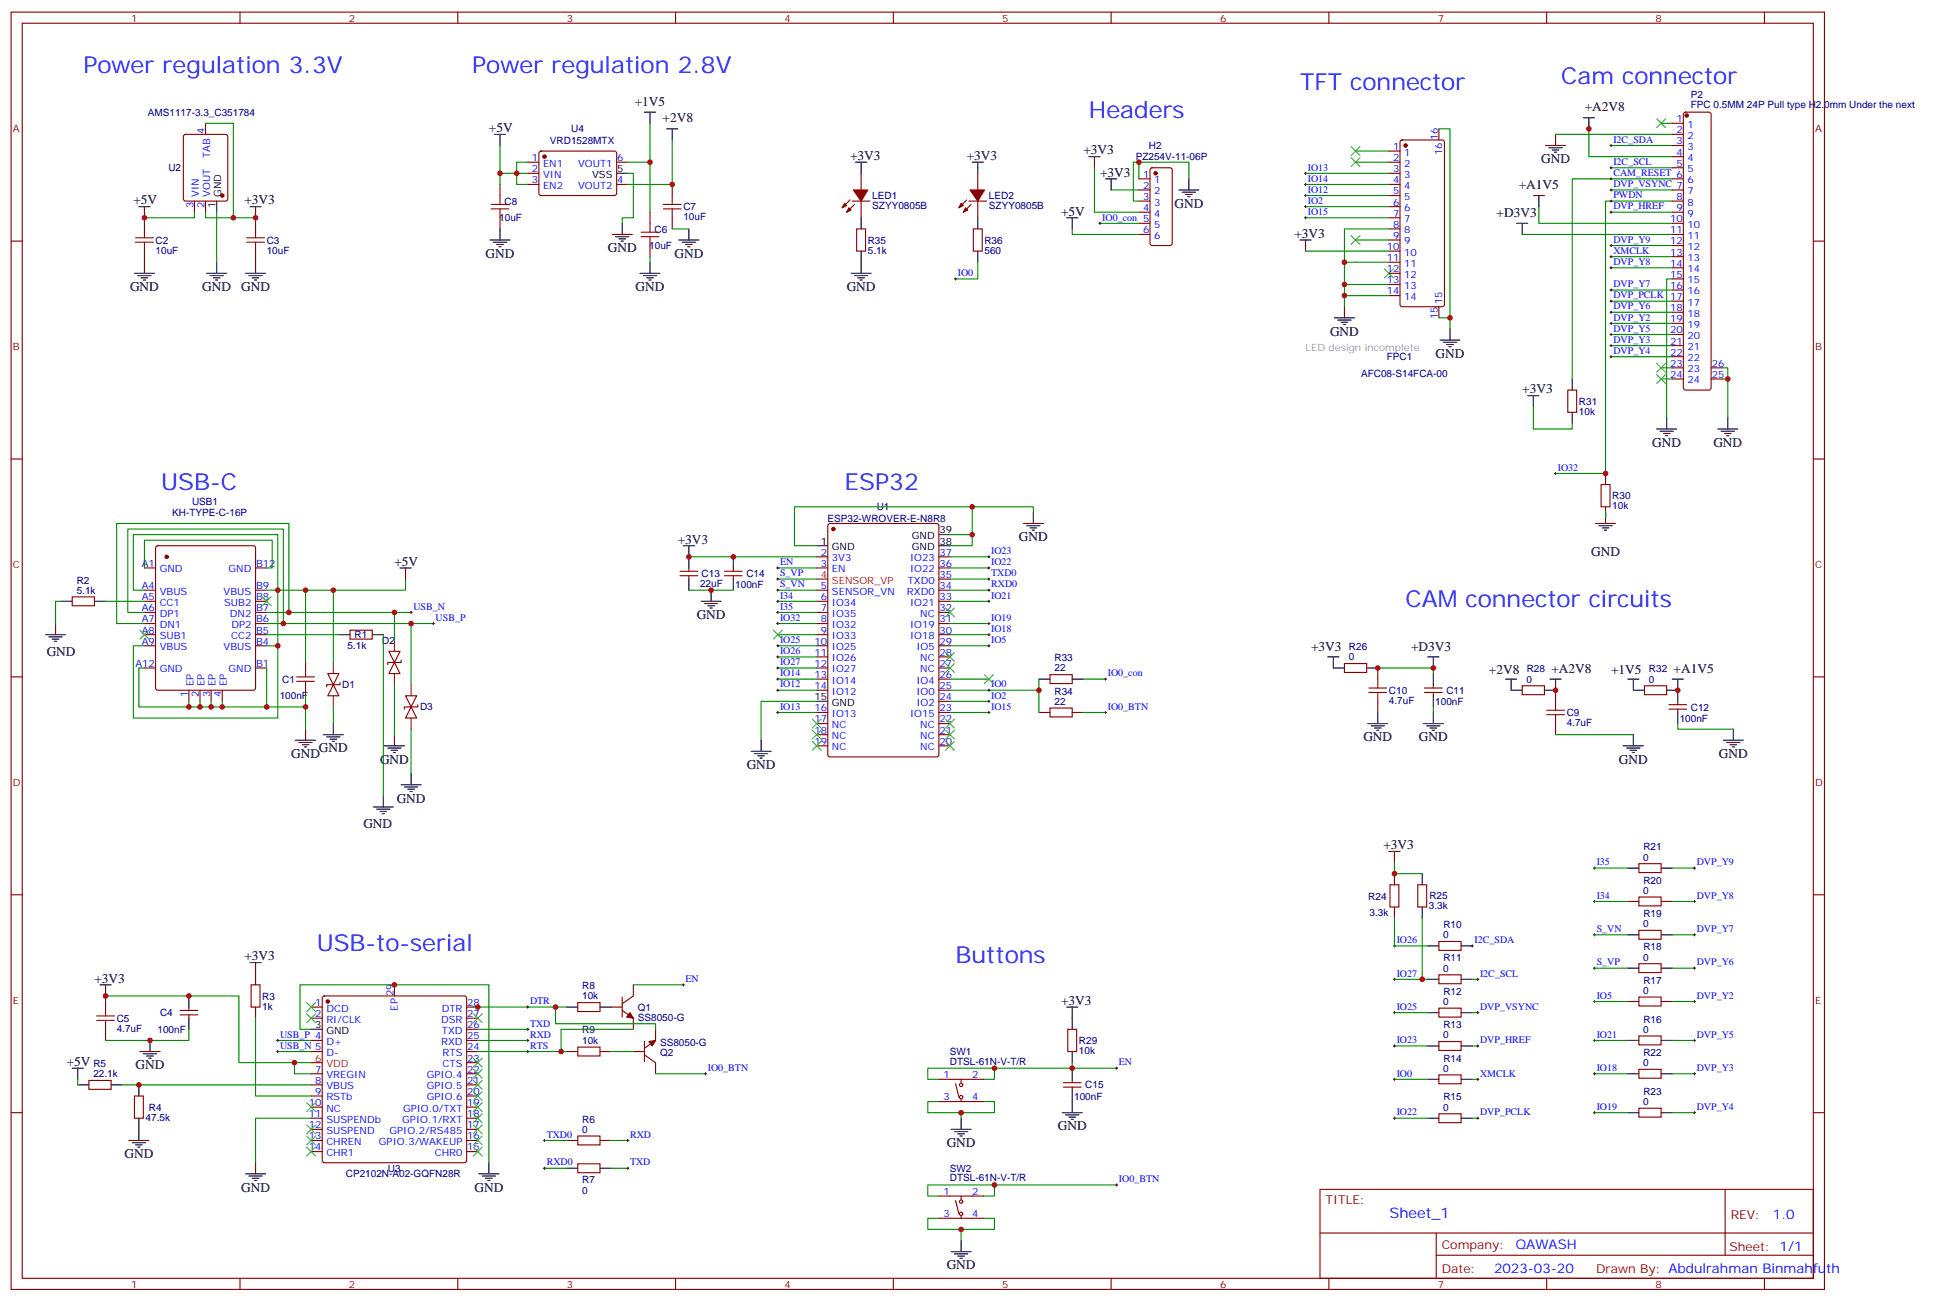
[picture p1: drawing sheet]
<svg xmlns="http://www.w3.org/2000/svg" width="614mm" height="413mm" viewBox="0 0 614 413" stroke-linecap="round" stroke-linejoin="round" font-family="sans-serif">
<defs><g id="words">
<g font-size="7.4" fill="#00f">
<text x="26.5" y="23.2">Power regulation 3.3V</text>
<text x="149.9" y="23.2">Power regulation 2.8V</text>
<text x="412.7" y="28.5">TFT connector</text>
<text x="495.7" y="26.8">Cam connector</text>
<text x="345.7" y="37.4">Headers</text>
<text x="51.2" y="155.5">USB-C</text>
<text x="268.1" y="155.5">ESP32</text>
<text x="446.3" y="192.6">CAM connector circuits</text>
<text x="100.5" y="301.9">USB-to-serial</text>
<text x="303.4" y="305.5">Buttons</text>
</g>
<text font-size="4.6" fill="#00f" x="441.2" y="386.5">Sheet_1</text>
<g font-size="4.2">
<text x="201.5" y="33.5">+1V5</text>
<text x="503.2" y="35.3">+A2V8</text>
<text x="155.2" y="41.9">+5V</text>
<text x="210.4" y="38.8">+2V8</text>
<text x="269.9" y="50.8">+3V3</text>
<text x="306.9" y="50.8">+3V3</text>
<text x="344" y="49">+3V3</text>
<text x="489.3" y="51.8">GND</text>
<text x="349.2" y="56.1">+3V3</text>
<text x="42.3" y="64.9">+5V</text>
<text x="77.6" y="64.9">+3V3</text>
<text x="372.9" y="65.9">GND</text>
<text x="482.2" y="60">+A1V5</text>
<text x="336.9" y="68.4">+5V</text>
<text x="475.2" y="68.8">+D3V3</text>
<text x="411" y="75.5">+3V3</text>
<text x="154.2" y="81.8">GND</text>
<text x="193" y="80">GND</text>
<text x="214.1" y="81.8">GND</text>
<text x="41.3" y="92.4">GND</text>
<text x="64.2" y="92.4">GND</text>
<text x="76.6" y="92.4">GND</text>
<text x="201.8" y="92.4">GND</text>
<text x="268.8" y="92.4">GND</text>
<text x="422.3" y="106.5">GND</text>
<text x="455.8" y="113.6">GND</text>
<text x="483.3" y="124.8">+3V3</text>
<text x="524.6" y="141.8">GND</text>
<text x="544" y="141.8">GND</text>
<text x="215.2" y="172.5">+3V3</text>
<text x="323.5" y="171.8">GND</text>
<text x="125.2" y="179.5">+5V</text>
<text x="505.2" y="176.3">GND</text>
<text x="221.2" y="196.5">GND</text>
<text x="14.8" y="208.1">GND</text>
<text x="416.3" y="206.7">+3V3</text>
<text x="448" y="206.7">+D3V3</text>
<text x="472.7" y="213.7">+2V8</text>
<text x="492.6" y="213.4">+A2V8</text>
<text x="511.5" y="213.7">+1V5</text>
<text x="531.4" y="213.4">+A1V5</text>
<text x="101.2" y="238.8">GND</text>
<text x="432.9" y="235.3">GND</text>
<text x="450.5" y="235.3">GND</text>
<text x="92.4" y="240.6">GND</text>
<text x="120.6" y="242.3">GND</text>
<text x="237.1" y="244.1">GND</text>
<text x="514" y="242.3">GND</text>
<text x="545.7" y="240.6">GND</text>
<text x="125.9" y="254.7">GND</text>
<text x="115.4" y="262.8">GND</text>
<text x="439.2" y="269.5">+3V3</text>
<text x="77.6" y="304.8">+3V3</text>
<text x="30" y="311.8">+3V3</text>
<text x="336.9" y="318.9">+3V3</text>
<text x="21.2" y="338.3">+5V</text>
<text x="43" y="339.3">GND</text>
<text x="335.8" y="358.7">GND</text>
<text x="300.6" y="364">GND</text>
<text x="39.5" y="367.6">GND</text>
<text x="76.6" y="378.1">GND</text>
<text x="150.6" y="378.1">GND</text>
<text x="300.6" y="402.8">GND</text>
</g>
<g font-size="4.2" fill="#00f">
<text x="562.9" y="386.7">1.0</text>
<text x="481.3" y="396.3">QAWASH</text>
<text x="474.4" y="404.1">2023-03-20</text>
</g>
<g font-size="3.9" fill="#800">
<text x="420.9" y="382">TITLE:</text>
<text x="549.5" y="386.7">REV:</text>
<text x="457.8" y="396.2">Company:</text>
<text x="549.1" y="396.8">Sheet: 1/1</text>
<text x="457.8" y="403.9">Date:</text>
<text x="506.8" y="404">Drawn By: Abdulrahman Binmahfuth</text>
</g>
<g font-size="3.2" fill="#800">
<text x="41.6" y="6.8">1</text>
<text x="110.8" y="6.8">2</text>
<text x="179.9" y="6.8">3</text>
<text x="249.1" y="6.8">4</text>
<text x="318.2" y="6.8">5</text>
<text x="387.3" y="6.8">6</text>
<text x="456.5" y="6.8">7</text>
<text x="525.6" y="6.8">8</text>
<text x="4.1" y="41.9">A</text>
<text x="576.3" y="41.9">A</text>
<text x="4.1" y="111.1">B</text>
<text x="576.3" y="111.1">B</text>
<text x="4.1" y="180.2">C</text>
<text x="576.3" y="180.2">C</text>
<text x="4.1" y="249.4">D</text>
<text x="576.3" y="249.4">D</text>
<text x="4.1" y="318.5">E</text>
<text x="576.3" y="318.5">E</text>
<text x="41.6" y="408.7">1</text>
<text x="110.8" y="408.7">2</text>
<text x="179.9" y="408.7">3</text>
<text x="249.1" y="408.7">4</text>
<text x="318.2" y="408.7">5</text>
<text x="387.3" y="408.7">6</text>
<text x="456.5" y="408.7">7</text>
<text x="525.6" y="408.7">8</text>
</g>
<g font-size="3.2" fill="#000080">
<text x="536.9" y="34.4">FPC 0.5MM 24P Pull type H2.0mm Under the next</text>
<text x="536.9" y="31.2">P2</text>
<text x="46.9" y="36.7">AMS1117-3.3_C351784</text>
<text x="174.6" y="45.6">VRD1528MTX</text>
<text x="181.3" y="42">U4</text>
<text x="364.8" y="47.3">H2</text>
<text x="360.6" y="50.9">PZ254V-11-06P</text>
<text x="53.4" y="54.4">U2</text>
<text x="160.2" y="65">C8</text>
<text x="276.9" y="63.2">LED1</text>
<text x="314" y="63.2">LED2</text>
<text x="158.5" y="70.3">10uF</text>
<text x="217" y="69.9">10uF</text>
<text x="217" y="66.7">C7</text>
<text x="276.9" y="66.4">SZYY0805B</text>
<text x="314" y="66.4">SZYY0805B</text>
<text x="49.4" y="77.3">C2</text>
<text x="84.7" y="77.3">C3</text>
<text x="207.8" y="73.8">C6</text>
<text x="275.5" y="77.3">R35</text>
<text x="312.6" y="77.3">R36</text>
<text x="49.4" y="80.5">10uF</text>
<text x="84.7" y="80.5">10uF</text>
<text x="206.1" y="79.1">10uF</text>
<text x="275.5" y="80.5">5.1k</text>
<text x="312.6" y="80.5">560</text>
<text x="432.1" y="119.6">AFC08-S14FCA-00</text>
<text x="440.3" y="114.3">FPC1</text>
<text x="501.3" y="131.7">10k</text>
<text x="501.3" y="128.5">R31</text>
<text x="61" y="160.2">USB1</text>
<text x="278.4" y="161.9">U1</text>
<text x="511.9" y="161.7">10k</text>
<text x="511.9" y="158.5">R30</text>
<text x="54.7" y="163.7">KH-TYPE-C-16P</text>
<text x="262.7" y="165.5">ESP32-WROVER-E-N8R8</text>
<text x="24.4" y="185.2">R2</text>
<text x="222.8" y="183.2">C13</text>
<text x="237" y="183.1">C14</text>
<text x="24.4" y="188.3">5.1k</text>
<text x="222.2" y="186.2">22uF</text>
<text x="233.5" y="186.7">100nF</text>
<text x="112.5" y="202.5">R1</text>
<text x="110.3" y="206.1">5.1k</text>
<text x="121.4" y="204.3">D2</text>
<text x="334.8" y="209.9">R33</text>
<text x="428.2" y="209.5">0</text>
<text x="428.3" y="206.3">R26</text>
<text x="334.8" y="213">22</text>
<text x="484.7" y="213.4">R28</text>
<text x="523.5" y="213.4">R32</text>
<text x="88.8" y="221.9">100nF</text>
<text x="89.6" y="216.7">C1</text>
<text x="108.7" y="218.4">D1</text>
<text x="334.8" y="220.4">R34</text>
<text x="441" y="220.1">C10</text>
<text x="459.2" y="220.2">C11</text>
<text x="484.7" y="216.7">0</text>
<text x="523.5" y="216.7">0</text>
<text x="133.3" y="225.4">D3</text>
<text x="334.8" y="223.6">22</text>
<text x="441" y="223.4">4.7uF</text>
<text x="455.7" y="223.7">100nF</text>
<text x="497.4" y="227.2">C9</text>
<text x="536.9" y="225.5">C12</text>
<text x="497.4" y="230.4">4.7uF</text>
<text x="533.3" y="229">100nF</text>
<text x="521.8" y="269.8">R21</text>
<text x="521.7" y="273.1">0</text>
<text x="521.8" y="280.4">R20</text>
<text x="434.4" y="285.5">R24</text>
<text x="453.8" y="285.4">R25</text>
<text x="521.7" y="283.7">0</text>
<text x="434.9" y="290.8">3.3k</text>
<text x="453.7" y="288.5">3.3k</text>
<text x="521.8" y="291">R19</text>
<text x="458.2" y="297.8">0</text>
<text x="458.3" y="294.5">R10</text>
<text x="521.7" y="294.3">0</text>
<text x="458.3" y="305.1">R11</text>
<text x="521.7" y="304.9">0</text>
<text x="521.8" y="301.6">R18</text>
<text x="458.2" y="308.4">0</text>
<text x="83.3" y="317.2">R3</text>
<text x="184.8" y="317.1">10k</text>
<text x="184.8" y="313.8">R8</text>
<text x="458.3" y="315.7">R12</text>
<text x="521.7" y="315.4">0</text>
<text x="521.8" y="312.2">R17</text>
<text x="50.8" y="322.5">C4</text>
<text x="83.3" y="320.4">1k</text>
<text x="202.5" y="323.9">SS8050-G</text>
<text x="202.5" y="320.7">Q1</text>
<text x="458.2" y="319">0</text>
<text x="37" y="327.5">4.7uF</text>
<text x="37" y="324.2">C5</text>
<text x="50" y="327.8">100nF</text>
<text x="184.8" y="327.9">R9</text>
<text x="458.2" y="329.6">0</text>
<text x="458.3" y="326.3">R13</text>
<text x="521.7" y="327.8">0</text>
<text x="521.8" y="324.5">R16</text>
<text x="184.8" y="331.2">10k</text>
<text x="209.5" y="331.8">SS8050-G</text>
<text x="209.5" y="335">Q2</text>
<text x="301.6" y="334.8">SW1</text>
<text x="342.5" y="334.4">10k</text>
<text x="342.5" y="331.4">R29</text>
<text x="521.8" y="335.1">R22</text>
<text x="29.6" y="341.8">22.1k</text>
<text x="29.6" y="338.6">R5</text>
<text x="301.6" y="337.9">DTSL-61N-V-T/R</text>
<text x="458.2" y="340.1">0</text>
<text x="458.3" y="336.9">R14</text>
<text x="521.7" y="338.4">0</text>
<text x="344.6" y="345.4">C15</text>
<text x="521.8" y="347.5">R23</text>
<text x="47.3" y="352.5">R4</text>
<text x="341.1" y="348.9">100nF</text>
<text x="458.2" y="352.5">0</text>
<text x="458.3" y="349.2">R15</text>
<text x="521.7" y="350.7">0</text>
<text x="46.2" y="355.6">47.5k</text>
<text x="184.8" y="359.5">0</text>
<text x="184.9" y="356.3">R6</text>
<text x="123.1" y="371.8">U3</text>
<text x="301.6" y="371.9">SW2</text>
<text x="109.8" y="373.7">CP2102N-A02-GQFN28R</text>
<text x="184.9" y="375.4">R7</text>
<text x="301.6" y="374.9">DTSL-61N-V-T/R</text>
<text x="184.8" y="379">0</text>
</g>
<g font-size="3.2" fill="#00f">
<text x="532.3" y="38.8">1</text>
<text x="535.8" y="40.5">1</text>
<text x="64.9" y="42.5" transform="rotate(-90 64.9 42.5)">4</text>
<text x="442.3" y="47.6">1</text>
<text x="456.5" y="44.4" transform="rotate(-90 456.5 44.4)">16</text>
<text x="512.2" y="45.3">I2C_SDA</text>
<text x="532.3" y="42.3">2</text>
<text x="532.3" y="45.8">3</text>
<text x="535.8" y="44.1">2</text>
<text x="535.8" y="47.6">3</text>
<text x="66.7" y="50.3" transform="rotate(-90 66.7 50.3)">TAB</text>
<text x="168.9" y="51.1">1</text>
<text x="172.4" y="52.9">EN1</text>
<text x="183.5" y="52.9">VOUT1</text>
<text x="196" y="51.1">6</text>
<text x="442.3" y="51.1">2</text>
<text x="445.8" y="49.4">1</text>
<text x="445.8" y="52.9">2</text>
<text x="457.9" y="49.2" transform="rotate(-90 457.9 49.2)">16</text>
<text x="512.2" y="52.4">I2C_SCL</text>
<text x="532.3" y="49.4">4</text>
<text x="532.3" y="52.9">5</text>
<text x="535.8" y="51.1">4</text>
<text x="168.9" y="54.6">2</text>
<text x="168.9" y="58.2">3</text>
<text x="172.4" y="56.4">VIN</text>
<text x="172.4" y="59.9">EN2</text>
<text x="183.5" y="59.9">VOUT2</text>
<text x="196" y="58.2">4</text>
<text x="362.9" y="56.4">1</text>
<text x="362.9" y="59.9">2</text>
<text x="366.4" y="58.2">1</text>
<text x="415.2" y="54.1">IO13</text>
<text x="415.2" y="57.6">IO14</text>
<text x="442.3" y="54.6">3</text>
<text x="442.3" y="58.2">4</text>
<text x="445.8" y="56.4">3</text>
<text x="445.8" y="59.9">4</text>
<text x="512.2" y="55.9">CAM_RESET 6</text>
<text x="512.2" y="59.4">DVP_VSYNC 7</text>
<text x="535.8" y="54.6">5</text>
<text x="535.8" y="58.2">6</text>
<text x="63.1" y="62.5" transform="rotate(-90 63.1 62.5)">VIN</text>
<text x="66.7" y="62.5" transform="rotate(-90 66.7 62.5)">VOUT</text>
<text x="362.9" y="63.5">3</text>
<text x="366.4" y="61.7">2</text>
<text x="366.4" y="65.2">3</text>
<text x="415.2" y="61.2">IO12</text>
<text x="415.2" y="64.7">IO2</text>
<text x="442.3" y="61.7">5</text>
<text x="442.3" y="65.2">6</text>
<text x="445.8" y="63.5">5</text>
<text x="512.2" y="62.9">PWDN</text>
<text x="532.3" y="63.5">8</text>
<text x="535.8" y="61.7">7</text>
<text x="535.8" y="65.2">8</text>
<text x="61.4" y="66" transform="rotate(-90 61.4 66)">3</text>
<text x="64.9" y="66" transform="rotate(-90 64.9 66)">2</text>
<text x="350" y="70">IO0_con 5</text>
<text x="362.9" y="67">4</text>
<text x="366.4" y="68.8">4</text>
<text x="415.2" y="68.2">IO15</text>
<text x="442.3" y="68.8">7</text>
<text x="445.8" y="67">6</text>
<text x="445.8" y="70.5">7</text>
<text x="512.2" y="66.5">DVP_HREF</text>
<text x="530.2" y="70.5">10</text>
<text x="532.3" y="67">9</text>
<text x="535.8" y="68.8">9</text>
<text x="362.9" y="74">6</text>
<text x="366.4" y="72.3">5</text>
<text x="366.4" y="75.8">6</text>
<text x="442.3" y="72.3">8</text>
<text x="442.3" y="75.8">9</text>
<text x="445.8" y="74">8</text>
<text x="445.8" y="77.6">9</text>
<text x="512.2" y="77">DVP_Y9</text>
<text x="530.2" y="74">11</text>
<text x="530.2" y="77.6">12</text>
<text x="535.8" y="72.3">10</text>
<text x="535.8" y="75.8">11</text>
<text x="440.3" y="79.3">10</text>
<text x="440.3" y="82.9">11</text>
<text x="445.8" y="81.1">10</text>
<text x="512.2" y="80.6">XMCLK</text>
<text x="530.2" y="81.1">13</text>
<text x="535.8" y="79.3">12</text>
<text x="535.8" y="82.9">13</text>
<text x="304.1" y="87.6">IO0</text>
<text x="440.3" y="86.4">12</text>
<text x="440.3" y="89.9">13</text>
<text x="445.8" y="84.6">11</text>
<text x="445.8" y="88.2">12</text>
<text x="512.2" y="84.1">DVP_Y8</text>
<text x="530.2" y="84.6">14</text>
<text x="530.2" y="88.2">15</text>
<text x="535.8" y="86.4">14</text>
<text x="535.8" y="89.9">15</text>
<text x="440.3" y="93.5">14</text>
<text x="445.8" y="91.7">13</text>
<text x="445.8" y="95.2">14</text>
<text x="512.2" y="91.2">DVP_Y7</text>
<text x="512.2" y="94.7">DVP_PCLK</text>
<text x="530.2" y="91.7">16</text>
<text x="530.2" y="95.2">17</text>
<text x="535.8" y="93.5">16</text>
<text x="456.5" y="101.4" transform="rotate(-90 456.5 101.4)">15</text>
<text x="457.9" y="96.6" transform="rotate(-90 457.9 96.6)">15</text>
<text x="512.2" y="98.2">DVP_Y6</text>
<text x="512.2" y="101.7">DVP_Y2</text>
<text x="530.2" y="98.7">18</text>
<text x="535.8" y="97">17</text>
<text x="535.8" y="100.5">18</text>
<text x="512.2" y="105.3">DVP_Y5</text>
<text x="530.2" y="102.3">19</text>
<text x="530.2" y="105.8">20</text>
<text x="535.8" y="104">19</text>
<text x="535.8" y="107.6">20</text>
<text x="512.2" y="108.8">DVP_Y3</text>
<text x="512.2" y="112.3">DVP_Y4</text>
<text x="530.2" y="109.3">21</text>
<text x="530.2" y="112.9">22</text>
<text x="535.8" y="111.1">21</text>
<text x="530.2" y="116.4">23</text>
<text x="530.2" y="119.9">24</text>
<text x="535.8" y="114.6">22</text>
<text x="535.8" y="118.1">23</text>
<text x="543.5" y="119.9">25</text>
<text x="543.5" y="116.4">26</text>
<text x="535.8" y="121.7">24</text>
<text x="494.6" y="149.4">IO32</text>
<text x="45" y="179.9">A1</text>
<text x="81.3" y="179.9">B12</text>
<text x="247.6" y="179.4">EN</text>
<text x="260.6" y="179.9">3</text>
<text x="260.6" y="176.4">2</text>
<text x="264.1" y="178.1">3V3</text>
<text x="288.9" y="178.1">IO23</text>
<text x="298.3" y="176.4">37</text>
<text x="298.3" y="179.9">36</text>
<text x="314.7" y="179.4">IO22</text>
<text x="314.7" y="175.8">IO23</text>
<text x="50.7" y="181.6">GND</text>
<text x="72.6" y="181.6">GND</text>
<text x="247.6" y="182.9">S_VP</text>
<text x="264.1" y="181.6">EN</text>
<text x="288.2" y="185.2">TXD0</text>
<text x="288.9" y="181.6">IO22</text>
<text x="298.3" y="183.4">35</text>
<text x="314.7" y="182.9">TXD0</text>
<text x="45" y="190.5">A5</text>
<text x="45" y="186.9">A4</text>
<text x="50.7" y="188.7">VBUS</text>
<text x="71" y="188.7">VBUS</text>
<text x="81.3" y="186.9">B9</text>
<text x="81.3" y="190.5">B8</text>
<text x="247.6" y="189.9">I34</text>
<text x="247.6" y="186.4">S_VN</text>
<text x="260.6" y="190.5">6</text>
<text x="260.6" y="186.9">5</text>
<text x="264.1" y="188.7">SENSOR_VN</text>
<text x="287.9" y="188.7">RXD0</text>
<text x="298.3" y="186.9">34</text>
<text x="298.3" y="190.5">33</text>
<text x="314.7" y="189.9">IO21</text>
<text x="314.7" y="186.4">RXD0</text>
<text x="45" y="197.5">A7</text>
<text x="45" y="194">A6</text>
<text x="50.7" y="195.8">DP1</text>
<text x="50.7" y="192.2">CC1</text>
<text x="71.2" y="192.2">SUB2</text>
<text x="73" y="195.8">DN2</text>
<text x="81.3" y="194">B7</text>
<text x="81.3" y="197.5">B6</text>
<text x="131.2" y="193.5">USB_N</text>
<text x="138.3" y="197">USB_P</text>
<text x="247.6" y="197">IO32</text>
<text x="247.6" y="193.5">I35</text>
<text x="260.6" y="197.5">8</text>
<text x="260.6" y="194">7</text>
<text x="264.1" y="195.8">IO35</text>
<text x="264.1" y="192.2">IO34</text>
<text x="288.9" y="192.2">IO21</text>
<text x="292.2" y="195.8">NC</text>
<text x="298.3" y="194">32</text>
<text x="298.3" y="197.5">31</text>
<text x="314.7" y="197">IO19</text>
<text x="45" y="201">A8</text>
<text x="50.7" y="202.8">SUB1</text>
<text x="50.7" y="199.3">DN1</text>
<text x="73.4" y="202.8">CC2</text>
<text x="73.5" y="199.3">DP2</text>
<text x="81.3" y="201">B5</text>
<text x="260.6" y="201">9</text>
<text x="264.1" y="202.8">IO33</text>
<text x="264.1" y="199.3">IO32</text>
<text x="288.9" y="199.3">IO19</text>
<text x="288.9" y="202.8">IO18</text>
<text x="298.3" y="201">30</text>
<text x="314.7" y="200.5">IO18</text>
<text x="45" y="204.6">A9</text>
<text x="50.7" y="206.3">VBUS</text>
<text x="71" y="206.3">VBUS</text>
<text x="81.3" y="204.6">B4</text>
<text x="247.6" y="204">IO25</text>
<text x="247.6" y="207.6">IO26</text>
<text x="258.6" y="208.1">11</text>
<text x="258.6" y="204.6">10</text>
<text x="264.1" y="209.9">IO26</text>
<text x="264.1" y="206.3">IO25</text>
<text x="290.9" y="206.3">IO5</text>
<text x="292.2" y="209.9">NC</text>
<text x="298.3" y="204.6">29</text>
<text x="298.3" y="208.1">28</text>
<text x="314.7" y="204">IO5</text>
<text x="43" y="211.6">A12</text>
<text x="50.7" y="213.4">GND</text>
<text x="72.6" y="213.4">GND</text>
<text x="81.3" y="211.6">B1</text>
<text x="247.6" y="214.6">IO14</text>
<text x="247.6" y="211.1">IO27</text>
<text x="258.6" y="215.2">13</text>
<text x="258.6" y="211.6">12</text>
<text x="264.1" y="213.4">IO27</text>
<text x="292.2" y="213.4">NC</text>
<text x="298.3" y="211.6">27</text>
<text x="298.3" y="215.2">26</text>
<text x="351.7" y="214.6">IO0_con</text>
<text x="59.6" y="221.2" transform="rotate(-90 59.6 221.2)">1</text>
<text x="61.4" y="217.7" transform="rotate(-90 61.4 217.7)">EP</text>
<text x="63.1" y="221.2" transform="rotate(-90 63.1 221.2)">2</text>
<text x="64.9" y="217.7" transform="rotate(-90 64.9 217.7)">EP</text>
<text x="66.7" y="221.2" transform="rotate(-90 66.7 221.2)">3</text>
<text x="68.4" y="217.7" transform="rotate(-90 68.4 217.7)">EP</text>
<text x="70.2" y="221.2" transform="rotate(-90 70.2 221.2)">4</text>
<text x="72" y="217.7" transform="rotate(-90 72 217.7)">EP</text>
<text x="247.6" y="218.2">IO12</text>
<text x="258.6" y="218.7">14</text>
<text x="264.1" y="220.5">IO12</text>
<text x="264.1" y="216.9">IO14</text>
<text x="290.9" y="216.9">IO4</text>
<text x="290.9" y="220.5">IO0</text>
<text x="298.3" y="218.7">25</text>
<text x="314.7" y="221.7">IO2</text>
<text x="314.7" y="218.2">IO0</text>
<text x="247.6" y="225.2">IO13</text>
<text x="258.6" y="225.7">16</text>
<text x="264.1" y="227.5">IO13</text>
<text x="288.9" y="227.5">IO15</text>
<text x="290.9" y="224">IO2</text>
<text x="298.3" y="222.2">24</text>
<text x="298.3" y="225.7">23</text>
<text x="314.7" y="225.2">IO15</text>
<text x="351.7" y="225.2">IO0_BTN</text>
<text x="258.6" y="232.8">18</text>
<text x="258.6" y="229.3">17</text>
<text x="264.1" y="231">NC</text>
<text x="292.2" y="231">NC</text>
<text x="298.3" y="229.3">22</text>
<text x="298.3" y="232.8">21</text>
<text x="258.6" y="236.3">19</text>
<text x="264.1" y="238.1">NC</text>
<text x="264.1" y="234.6">NC</text>
<text x="292.2" y="234.6">NC</text>
<text x="292.2" y="238.1">NC</text>
<text x="298.3" y="236.3">20</text>
<text x="506.9" y="274.6">I35</text>
<text x="538.7" y="274.6">DVP_Y9</text>
<text x="506.9" y="285.2">I34</text>
<text x="538.7" y="285.2">DVP_Y8</text>
<text x="443.4" y="299.3">IO26</text>
<text x="468.1" y="299.3">I2C_SDA</text>
<text x="506.9" y="295.8">S_VN</text>
<text x="538.7" y="295.8">DVP_Y7</text>
<text x="217.7" y="311.6">EN</text>
<text x="443.4" y="309.9">IO27</text>
<text x="469.9" y="309.9">I2C_SCL</text>
<text x="506.9" y="306.4">S_VP</text>
<text x="538.7" y="306.4">DVP_Y6</text>
<text x="124.9" y="316.1" transform="rotate(-90 124.9 316.1)">29</text>
<text x="506.9" y="316.9">IO5</text>
<text x="538.7" y="316.9">DVP_Y2</text>
<text x="100.1" y="319.2">1</text>
<text x="100.1" y="322.8">2</text>
<text x="103.6" y="321">DCD</text>
<text x="126.3" y="320.7" transform="rotate(-90 126.3 320.7)">EP</text>
<text x="140.3" y="321">DTR</text>
<text x="148.3" y="322.8">27</text>
<text x="148.3" y="319.2">28</text>
<text x="168.3" y="318.7">DTR</text>
<text x="443.4" y="320.5">IO25</text>
<text x="469.9" y="320.5">DVP_VSYNC</text>
<text x="88.9" y="329.3">USB_P 4</text>
<text x="103.6" y="324.5">RI/CLK</text>
<text x="140" y="324.5">DSR</text>
<text x="140.3" y="328">TXD</text>
<text x="148.3" y="329.8">25</text>
<text x="148.3" y="326.3">26</text>
<text x="168.3" y="325.8">TXD</text>
<text x="168.3" y="329.3">RXD</text>
<text x="506.9" y="329.3">IO21</text>
<text x="538.7" y="329.3">DVP_Y5</text>
<text x="88.9" y="332.8">USB_N 5</text>
<text x="103.6" y="331.6">D+</text>
<text x="103.6" y="335.1">D-</text>
<text x="140" y="331.6">RXD</text>
<text x="140.5" y="335.1">RTS</text>
<text x="148.3" y="333.3">24</text>
<text x="168.3" y="332.8">RTS</text>
<text x="443.4" y="331">IO23</text>
<text x="469.9" y="331">DVP_HREF</text>
<text x="100.1" y="340.4">7</text>
<text x="140.5" y="338.6">CTS</text>
<text x="148.3" y="340.4">22</text>
<text x="148.3" y="336.9">23</text>
<text x="224.7" y="339.9">IO0_BTN</text>
<text x="355.2" y="338.1">EN</text>
<text x="443.4" y="341.6">IO0</text>
<text x="469.9" y="341.6">XMCLK</text>
<text x="506.9" y="339.9">IO18</text>
<text x="538.7" y="339.9">DVP_Y3</text>
<text x="100.1" y="343.9">8</text>
<text x="100.1" y="347.5">9</text>
<text x="103.6" y="342.2">VREGIN</text>
<text x="103.6" y="345.7">VBUS</text>
<text x="135.5" y="345.7">GPIO.5</text>
<text x="135.5" y="342.2">GPIO.4</text>
<text x="148.3" y="347.5">20</text>
<text x="148.3" y="343.9">21</text>
<text x="299.6" y="342.2">1</text>
<text x="308.7" y="342.2">2</text>
<text x="98.1" y="351">10</text>
<text x="103.6" y="349.2">RSTb</text>
<text x="103.6" y="352.7">NC</text>
<text x="128" y="352.7">GPIO.0/TXT</text>
<text x="135.5" y="349.2">GPIO.6</text>
<text x="148.3" y="351">19</text>
<text x="299.6" y="349.2">3</text>
<text x="308.7" y="349.2">4</text>
<text x="443.4" y="354">IO22</text>
<text x="469.9" y="354">DVP_PCLK</text>
<text x="506.9" y="352.2">IO19</text>
<text x="538.7" y="352.2">DVP_Y4</text>
<text x="98.1" y="354.5">11</text>
<text x="98.1" y="358">12</text>
<text x="103.6" y="356.3">SUSPENDb</text>
<text x="103.6" y="359.8">SUSPEND</text>
<text x="123.6" y="359.8">GPIO.2/RS485</text>
<text x="127.7" y="356.3">GPIO.1/RXT</text>
<text x="148.3" y="358">17</text>
<text x="148.3" y="354.5">18</text>
<text x="98.1" y="361.6">13</text>
<text x="98.1" y="365.1">14</text>
<text x="103.6" y="363.3">CHREN</text>
<text x="120.3" y="363.3">GPIO.3/WAKEUP</text>
<text x="148.3" y="365.1">15</text>
<text x="148.3" y="361.6">16</text>
<text x="173.6" y="361">TXD0</text>
<text x="200" y="361">RXD</text>
<text x="103.6" y="366.9">CHR1</text>
<text x="138" y="366.9">CHR0</text>
<text x="173.6" y="369.9">RXD0</text>
<text x="200" y="369.9">TXD</text>
<text x="355.2" y="375.1">IO0_BTN</text>
<text x="299.6" y="379.2">1</text>
<text x="308.7" y="379.2">2</text>
<text x="299.6" y="386.3">3</text>
<text x="308.7" y="386.3">4</text>
</g>
<g font-size="3.2">
<text x="188" y="56.4">VSS</text>
<text x="196" y="54.6">5</text>
<text x="70.2" y="62.5" transform="rotate(-90 70.2 62.5)">GND</text>
<text x="68.4" y="66" transform="rotate(-90 68.4 66)">1</text>
<text x="260.6" y="172.8">1</text>
<text x="289.5" y="171.1">GND</text>
<text x="298.3" y="172.8">38</text>
<text x="298.3" y="169.3">39</text>
<text x="264.1" y="174.6">GND</text>
<text x="289.5" y="174.6">GND</text>
<text x="258.6" y="222.2">15</text>
<text x="264.1" y="224">GND</text>
<text x="100.1" y="326.3">3</text>
<text x="103.6" y="328">GND</text>
</g>
<text font-size="3.2" fill="#999" x="414.5" y="111.4">LED design incomplete</text>
<g font-size="3.2" fill="#f00">
<text x="260.6" y="183.4">4</text>
<text x="264.1" y="185.2">SENSOR_VP</text>
<text x="100.1" y="336.9">6</text>
<text x="103.6" y="338.6">VDD</text>
</g>
</g></defs>
<g fill="none" stroke="#000" stroke-width=".35">
<path d="M204.6 35.6h3.5M206.4 35.6v3.5M502.7 37.4h3.5M504.5 37.4v3.5M157 42.7h3.5M158.7 42.7v3.5M195.8 55h3.5M211.7 40.9h3.5M213.4 40.9v3.5M271.6 51.5h3.6M273.4 51.5v3.5M308.7 51.5h3.5"/>
<path d="M310.4 51.5v3.5M345.7 49.7h3.5M347.5 49.7v3.5M351 56.8h3.5M352.8 56.8v3.5M377.5 56.8v3.5M490.7 46.2h6.4M491.8 46.9h4.2M492.8 47.6h2.1M493.5 48.3h.7M493.9 42.7v3.5M44.1 65.6h3.5"/>
<path d="M45.9 65.6v3.5M68.8 63.8v3.5M79.4 65.6h3.5M81.1 65.6v3.5M155.6 76.2h6.3M156.6 76.9h4.3M157.7 77.6h2.1M158.4 78.3h.7M158.7 72.6v3.6M194.4 74.4h6.3M195.4 75.1h4.3M196.5 75.8h2.1"/>
<path d="M197.2 76.5h.7M197.6 70.9v3.5M215.5 76.2h6.4M216.6 76.9h4.2M217.7 77.6h2.1M218.4 78.3h.7M218.7 72.6v3.6M273.4 69.1v3.5M273.4 79.7v7M310.4 69.1v3.5M310.4 79.7v3.5M338.7 69.1h3.5"/>
<path d="M340.4 69.1v3.5M374.3 60.3h6.3M375.4 61h4.2M376.4 61.7h2.1M377.1 62.4h.7M412.7 76.2h3.6M414.5 76.2v3.5M481.5 70.9h3.6M483.3 70.9v3.5M486.8 62.1h3.6M488.6 62.1v3.5M42.7 86.7h6.3"/>
<path d="M43.7 87.5h4.3M44.8 88.2h2.1M45.5 88.9h.7M45.9 83.2v3.5M65.6 86.7h6.4M66.7 87.5h4.2M67.7 88.2h2.1M68.4 88.9h.7M68.8 83.2v3.5M78 86.7h6.3M79 87.5h4.3M80.1 88.2h2.1"/>
<path d="M80.8 88.9h.7M81.1 83.2v3.5M203.2 86.7h6.3M204.3 87.5h4.2M205.3 88.2h2.1M206 88.9h.7M206.4 83.2v3.5M270.2 86.7h6.4M271.3 87.5h4.2M272.3 88.2h2.2M273 88.9h.8M426.9 97.3v3.6"/>
<path d="M423.7 100.9h6.3M424.7 101.6h4.3M425.8 102.3h2.1M426.5 103h.7M457.2 107.9h6.3M458.3 108.6h4.2M459.3 109.3h2.1M460 110h.7M460.4 104.4v3.5M485.1 125.6h3.5M486.8 125.6v3.5M499.2 120.3v3.5"/>
<path d="M499.2 130.8v3.6M526 136.1h6.3M527 136.8h4.3M528.1 137.5h2.1M528.8 138.3h.7M529.2 132.6v3.5M545.4 136.1h6.3M546.5 136.8h4.2M547.5 137.5h2.1M548.2 138.3h.7M548.6 132.6v3.5M509.8 150.2v3.6"/>
<path d="M217 173.2h3.5M218.7 173.2v7M232.8 176.7v3.5M259.3 173.2h3.5M298.1 173.2h3.5M298.1 169.7h3.5M324.9 166.1h6.4M326 166.8h4.2M327 167.5h2.1M327.7 168.2h.7M328.1 162.6v3.5M506.6 166.1h6.3"/>
<path d="M507.6 166.8h4.3M508.7 167.5h2.1M509.4 168.2h.7M509.8 160.8v5.3M17.6 197.9v3.5M19.4 190.8h3.5M30 190.8h3.5M127 180.2h3.5M128.8 180.2v3.6M218.7 183.8v3.5M222.6 190.8h6.4M223.7 191.5h4.2"/>
<path d="M224.7 192.2h2.1M225.4 192.9h.7M225.8 187.3v3.5M232.8 183.8v3.5M14.5 201.4h6.3M15.5 202.1h4.3M16.6 202.8h2.1M17.3 203.5h.7M97 210.2v3.5M97 217.3v3.5M107.6 201.4h3.5M118.2 201.4h3.5"/>
<path d="M329.8 215.5h3.6M340.4 215.5h3.6M421.6 208.5h3.5M423.3 208.5v3.5h3.6M433.9 212h3.5M453.3 208.5h3.5M455.1 208.5v3.5M455.1 213.7v3.6M478 215.5h3.5M479.8 215.5v3.5h3.5M492.1 215.5h3.6M493.9 215.5v3.5h-3.5"/>
<path d="M516.8 215.5h3.5M518.6 215.5v3.5h3.5M529.2 219h3.5M530.9 215.5h3.6M532.7 215.5v7.1M93.8 234.9h6.4M94.9 235.6h4.2M96 236.3h2.1M96.7 237h.7M97 231.4v3.5M102.7 233.2h6.3M103.7 233.9h4.2"/>
<path d="M104.8 234.6h2.1M105.5 235.3h.7M105.8 229.6v3.6M122.1 236.7h6.3M123.1 237.4h4.3M124.2 238.1h2.1M124.9 238.8h.7M125.2 233.2v3.5M238.5 238.4h6.3M239.5 239.1h4.3M240.6 239.9h2.1M241.7 234.9v3.5"/>
<path d="M259.3 222.6h3.5M329.8 226.1h3.6M340.4 226.1h3.6M434.3 229.6h6.3M435.3 230.3h4.3M436.4 231h2.1M437.1 231.7h.7M437.4 226.1v3.5M451.9 229.6h6.4M453 230.3h4.2M454 231h2.1M454.7 231.7h.7"/>
<path d="M455.1 220.8v3.5M455.1 226.1v3.5M515.4 236.7h6.4M516.5 237.4h4.2M517.5 238.1h2.1M518.2 238.8h.7M518.6 233.2v3.5M532.7 226.1v3.5M547.2 234.9h6.3M548.2 235.6h4.2M549.3 236.3h2.1M550 237h.7"/>
<path d="M550.3 231.4v3.5M118.5 256.1h6.4M119.6 256.8h4.2M120.6 257.5h2.2M121.4 258.2h.7M121.7 252.6v3.5M127.4 249h6.3M128.4 249.7h4.2M129.5 250.4h2.1M130.2 251.1h.7M130.5 245.5v3.5M241.3 240.6h.7"/>
<path d="M441 270.2h3.5M442.7 270.2v3.5M442.7 277.2v3.6M451.6 277.2v3.6M516.8 275.5h3.5M527.4 275.5h3.5M442.7 287.8v3.6M451.6 287.8v3.6M516.8 296.7h3.5M516.8 286.1h3.5M527.4 296.7h3.5M527.4 286.1h3.5"/>
<path d="M31.7 312.5h3.6M33.5 312.5v3.6M60 316.1v3.5M79.4 305.5h3.5M81.1 305.5v7M81.1 319.6v3.5M179.9 319.6h3.5M190.5 319.6h3.5M338.7 319.6h3.5M340.4 319.6v7M453.3 300.2h3.5M453.3 310.8h3.5"/>
<path d="M463.9 300.2h3.5M463.9 310.8h3.5M516.8 317.8h3.5M516.8 307.2h3.5M527.4 317.8h3.5M527.4 307.2h3.5M22.9 339h3.6M24.7 339v3.5M44.4 333.7h6.4M45.5 334.4h4.2M46.6 335.1h2.1M47.3 335.8h.7"/>
<path d="M47.6 330.2v3.5M60 323.1v3.5M98.8 326.6h3.5M179.9 333.7h3.5M190.5 333.7h3.5M340.4 333.7v3.5M340.4 339v3.5M453.3 321.3h3.5M453.3 331.9h3.5M463.9 321.3h3.5M463.9 331.9h3.5M516.8 330.2h3.5"/>
<path d="M527.4 330.2h3.5M24.7 344.3h3.5M35.3 344.3h3.5M44.1 344.3v3.5M44.1 354.9v7M302 358.4h6.3M303 359.1h4.3M304.1 359.8h2.1M305.2 354.9v3.5M337.3 353.1h6.3M338.3 353.8h4.2M339.4 354.5h2.1"/>
<path d="M340.1 355.2h.7M340.4 346v7.1M453.3 342.5h3.5M453.3 354.9h3.5M463.9 342.5h3.5M463.9 354.9h3.5M516.8 340.7h3.5M516.8 353.1h3.5M527.4 340.7h3.5M527.4 353.1h3.5M40.9 361.9h6.4M42 362.6h4.2"/>
<path d="M43 363.3h2.2M43.7 364h.7M78 372.5h6.3M79 373.2h4.3M80.1 373.9h2.1M80.8 374.6h.7M81.1 369v3.5M152 372.5h6.4M153.1 373.2h4.2M154.2 373.9h2.1M154.9 374.6h.7M155.2 369v3.5"/>
<path d="M179.9 361.9h3.5M179.9 370.7h3.5M190.5 361.9h3.5M190.5 370.7h3.5M304.8 360.5h.7M302 397.2h6.3M303 397.9h4.3M304.1 398.6h2.1M304.8 399.3h.7M305.2 393.7v3.5"/>
</g>
<g fill="none" stroke="#870000" stroke-width=".35">
<path d="M3.5 3.8h575.8v405.4h-575.8zM7.1 7.4h568.6v398.3h-568.6zM76.2 3.8v3.6M145.3 3.8v3.6M214.5 3.8v3.6M283.6 3.8v3.6M352.8 3.8v3.6M421.9 3.8v3.6M491.1 3.8v3.6M560.2 3.8v3.6M65.3 39.1v3.6M530.9 39.1h3.6"/>
<path d="M534.7 35.8l.5-.2h7.4l.5 .2 .2 .5v86.8l-.3 .5-.4 .2h-7.4l-.5-.2-.2-.5v-86.8zM58.4 42.9l.5-.2h12.7l.7 .4v20l-.4 .7h-13l-.6-.4-.1-20zM158.7 58.5v3.6M167.6 51.5h3.5M167.6 55h3.5M167.6 58.5h3.5M171.3 48.1l.5-.2 23.6 .1 .4 .6-.1 13-.6 .5-23.6-.1-.4-.7v-12.7zM195.8 51.5h3.5M195.8 58.5h3.5M213.4 58.5v3.6M273.4 55v5.3M310.4 55v5.3"/>
<path d="M361.6 56.8h3.5M365.4 53.4l.4-.2h5.7l.6 .5 .1 23.5-.5 .7h-5.9l-.6-.4-.1-23.6zM441 51.5h3.5M441 55h3.5M441 58.5h3.5M441 47.9h3.5M444.7 44.6l.5-.2h12.7l.7 .4v51.8l-.5 .7h-12.9l-.6-.4-.1-51.8zM456.8 40.9v3.5M530.9 56.8h3.6M530.9 42.7h3.6M530.9 46.2h3.6M530.9 49.7h3.6"/>
<path d="M530.9 53.2h3.6M3.5 76.5h3.6M45.9 69.1v3.5M45.9 79.7v3.5M61.7 63.8v3.5M65.3 63.8v3.5M81.1 69.1v3.5M81.1 79.7v3.5M158.7 69.1v3.5M206.4 67.3v3.6M206.4 77.9v3.6M213.4 69.1v3.5"/>
<path d="M269.9 63.5l-2.5 2.4M270.6 63.8h5.6M271.3 64.9l-2.5 2.4M272 72.6h2.8v7.1h-2.8zM273.4 63.8v5.3M306.9 63.5l-2.5 2.4M307.6 63.8h5.7M308.3 64.9l-2.4 2.4M309 72.6h2.9v7.1h-2.9zM310.4 63.8v5.3M361.6 60.3h3.5M361.6 63.8h3.5"/>
<path d="M361.6 67.3h3.5M361.6 70.9h3.5M361.6 74.4h3.5M441 62.1h3.5M441 65.6h3.5M441 69.1h3.5M441 72.6h3.5M441 76.2h3.5M441 79.7h3.5M530.9 60.3h3.6M530.9 63.8h3.6M530.9 67.3h3.6"/>
<path d="M530.9 70.9h3.6M530.9 74.4h3.6M530.9 77.9h3.6M575.7 76.5h3.6M441 83.2h3.5M441 86.7h3.5M441 90.3h3.5M441 93.8h3.5M456.8 97.3v3.6M530.9 81.5h3.6M530.9 85h3.6M530.9 88.5h3.6"/>
<path d="M530.9 92h3.6M530.9 95.6h3.6M530.9 99.1h3.6M530.9 102.6h3.6M530.9 106.2h3.6M530.9 109.7h3.6M530.9 113.2h3.6M530.9 116.7h3.6M543.3 116.7h3.5M497.8 123.8h2.8v7h-2.8zM530.9 120.3h3.6M543.3 120.3h3.5"/>
<path d="M3.5 145.7h3.6M508.4 153.8h2.8v7h-2.8zM575.7 145.7h3.6M49.6 173.4l.5-.2h30.3l.5 .2 .2 .5v44.4l-.2 .5-.5 .2h-30.3l-.5-.2-.2-.5v-44.4zM259.3 176.7h3.5M263.1 166.3l.4-.2h33.9l.6 .5 .1 72.9-.5 .7h-34.1l-.6-.5-.1-72.9zM298.1 176.7h3.5M22.9 189.4h7.1v2.8h-7.1zM45.9 180.2h3.5M45.9 187.3h3.5M45.9 190.8h3.5M45.9 194.3h3.5"/>
<path d="M45.9 197.9h3.5M81.1 180.2h3.6M81.1 187.3h3.6M81.1 190.8h3.6M81.1 194.3h3.6M81.1 197.9h3.6M111.1 200h7.1v2.8h-7.1zM215.9 182.7h5.6M215.9 181.3h5.6M218.7 180.2v1.1M218.7 182.7v1.1M230 182.7h5.7"/>
<path d="M230 181.3h5.7M232.8 180.2v1.1M232.8 182.7v1.1M259.3 180.2h3.5M259.3 187.3h3.5M259.3 190.8h3.5M259.3 194.3h3.5M259.3 197.9h3.5M298.1 180.2h3.5M298.1 183.8h3.5M298.1 187.3h3.5M298.1 190.8h3.5"/>
<path d="M298.1 194.3h3.5M298.1 197.9h3.5M3.5 214.8h3.6M45.9 201.4h3.5M45.9 204.9h3.5M45.9 212h3.5M60 219v3.6M63.5 219v3.6M67 219v3.6M70.6 219v3.6M81.1 201.4h3.6M81.1 204.9h3.6"/>
<path d="M81.1 212h3.6M94.2 216.2h5.6M94.2 214.8h5.6M97 213.7v1.1M97 216.2v1.1M104.1 213.7h3.5l-1.8 3.6zM105.8 217.3l1.8 3.5h-3.5zM107.9 216.6v.7h-4.2v.7M123.5 206.7h3.5l-1.8 3.5zM125.2 210.2l1.8 3.5h-3.5zM127.4 209.5v.7h-4.3v.7M259.3 201.4h3.5"/>
<path d="M259.3 204.9h3.5M259.3 208.5h3.5M259.3 212h3.5M259.3 215.5h3.5M259.3 219h3.5M298.1 201.4h3.5M298.1 204.9h3.5M298.1 208.5h3.5M298.1 212h3.5M298.1 215.5h3.5M298.1 219h3.5M333.4 214.1h7v2.8h-7z"/>
<path d="M426.9 210.6h7v2.8h-7zM437.4 212v3.5M452.3 219.7h5.6M452.3 218.3h5.6M455.1 217.3v1M455.1 219.7v1.1M483.3 217.6h7.1v2.9h-7.1zM493.9 219v3.6M522.1 217.6h7.1v2.9h-7.1zM575.7 214.8h3.6M128.8 220.8h3.5l-1.8 3.5zM130.5 224.3l1.8 3.6h-3.5z"/>
<path d="M132.6 223.6v.7h-4.2v.7M259.3 226.1h3.5M259.3 229.6h3.5M259.3 233.2h3.5M259.3 236.7h3.5M298.1 222.6h3.5M298.1 226.1h3.5M298.1 229.6h3.5M298.1 233.2h3.5M298.1 236.7h3.5M333.4 224.7h7v2.8h-7zM437.4 222.6v3.5"/>
<path d="M493.9 229.6v3.6M529.9 225h5.6M529.9 223.6h5.6M532.7 222.6v1M532.7 225v1.1M520.3 274.1h7.1v2.8h-7.1zM3.5 284h3.6M441.3 280.8h2.8v7h-2.8zM450.1 280.8h2.9v7h-2.9zM456.8 298.8h7.1v2.8h-7.1zM520.3 295.2h7.1v2.9h-7.1zM520.3 284.7h7.1v2.8h-7.1z"/>
<path d="M575.7 284h3.6M33.5 316.1v3.5M60 319.6v1M79.7 312.5h2.8v7.1h-2.8zM98.8 319.6h3.5M102.5 316.3l.5-.2h44.5l.5 .2 .2 .5v51.5l-.3 .5-.4 .2h-44.5l-.5-.3-.2-.4v-51.5zM125.2 312.5v3.6M148.2 319.6h3.5M183.4 318.2h7.1v2.8h-7.1zM194 319.6h3.6M197.6 316.4v6.4M201.1 312.5v3.6l-3.5 2.4"/>
<path d="M456.8 309.4h7.1v2.8h-7.1zM456.8 319.9h7.1v2.9h-7.1zM520.3 316.4h7.1v2.8h-7.1zM520.3 305.8h7.1v2.8h-7.1zM33.5 326.6v3.6M57.1 322.1h5.7M57.1 320.6h5.7M60 322.1v1M98.8 323.1h3.5M98.8 330.2h3.5M98.8 333.7h3.5M148.2 323.1h3.5"/>
<path d="M148.2 330.2h3.5M148.2 333.7h3.5M148.2 337.2h3.5M148.2 326.6h3.5M183.4 332.3h7.1v2.8h-7.1zM197.6 320.6l3.5 2.5v3.5M201.1 333.7h3.5M204.6 334.8l3.5 2.4v3.5M204.6 330.5v6.4M208.1 326.6v3.6l-3.5 2.4M339 326.6h2.8v7.1h-2.8zM456.8 330.5h7.1v2.8h-7.1z"/>
<path d="M520.3 328.8h7.1v2.8h-7.1zM520.3 339.3h7.1v2.9h-7.1zM3.5 353.1h3.6M28.2 342.9h7.1v2.8h-7.1zM42.7 347.8h2.8v7.1h-2.8zM98.8 340.7h3.5M98.8 344.3h3.5M98.8 347.8h3.5M98.8 351.3h3.5M98.8 354.9h3.5M98.8 358.4h3.5M148.2 340.7h3.5"/>
<path d="M148.2 344.3h3.5M148.2 347.8h3.5M148.2 351.3h3.5M148.2 354.9h3.5M148.2 358.4h3.5M298.1 349.6h14.1M298.1 342.5h14.1M303.4 343.9l1 4.3M305.2 342.5v1.1M305.2 348.9v.7M337.6 345h5.7M337.6 343.6h5.7"/>
<path d="M340.4 342.5v1.1M340.4 345v1M456.8 341.1h7.1v2.8h-7.1zM456.8 353.4h7.1v2.9h-7.1zM520.3 351.7h7.1v2.8h-7.1zM575.7 353.1h3.6M98.8 361.9h3.5M98.8 365.4h3.5M148.2 361.9h3.5M148.2 365.4h3.5M183.4 360.5h7.1v2.8h-7.1zM183.4 369.3h7.1v2.8h-7.1z"/>
<path d="M298.1 379.6h14.1M305.2 379.6v1M419.1 377.4h156.6v28.3h-156.6zM547.7 377.5v20.8M298.1 386.6h14.1M303.4 381l1 4.2M305.2 385.9v.7M419.1 391.3h156.5M456 398.3h119.6M456 391.3v14.1M76.2 405.7v3.5M145.3 405.7v3.5"/>
<path d="M214.5 405.7v3.5M283.6 405.7v3.5M352.8 405.7v3.5M421.9 405.7v3.5M491.1 405.7v3.5M560.2 405.7v3.5"/>
<circle cx="305.2" cy="348.2" r=".53"/>
<circle cx="305.2" cy="344.3" r=".53"/>
<circle cx="305.2" cy="381.3" r=".53"/>
<circle cx="305.2" cy="385.2" r=".53"/>
</g>
<path d="M259.3 183.8h3.5M98.8 337.2h3.5" fill="none" stroke="#f00" stroke-width=".35"/>
<g fill="#870000" stroke="#870000" stroke-width=".35">
<path d="M200 321.3l1.1 1.8-2.1-.3z"/>
<path d="M206 330.5l2.1-.3-1 1.7z"/>
<path d="M269.5 65.9l.7 .7-1.4 .7z"/>
<path d="M268.1 64.5l.7 .7-1.4 .7z"/>
<path d="M270.9 60.3h4.6l-2.1 3.5z"/>
<path d="M306.6 65.9l.7 .7-1.4 .7z"/>
<path d="M305.2 64.5l.7 .7-1.5 .7z"/>
<path d="M308 60.3h4.6l-2.2 3.5z"/>
<circle cx="264.6" cy="167.9" r=".53"/>
<circle cx="70.6" cy="62.1" r=".53"/>
<circle cx="52.9" cy="176.7" r=".53"/>
<circle cx="104.1" cy="317.8" r=".53"/>
<circle cx="172.9" cy="49.7" r=".53"/>
<circle cx="366.9" cy="55" r=".53"/>
<circle cx="535.5" cy="36.7" r=".53"/>
<circle cx="446.3" cy="46.2" r=".53"/>
</g>
<g fill="none" stroke="#008700" stroke-width=".35">
<path d="M65.3 39.1h8.8v30h-8.8v-1.8M206.4 39.1v12.4h-7.1M504.5 39.1v10.6h26.4M527.4 39.1h3.5M158.7 55h8.9M158.7 46.2v12.3M167.6 51.5h-3.6v7h3.6M199.3 55h1.8v14.1h-3.5v1.8M206.4 51.5v15.8M213.4 44.4v14.1h-14.1M347.5 53.2v14.1h14.1M361.6 56.8v-5.3h15.9v5.3"/>
<path d="M361.6 51.5h-1.8v12.3h1.8M414.5 55h26.5M414.5 58.5h26.5M430.4 47.9h10.6M430.4 51.5h10.6M456.8 40.9h3.6v63.5M493.9 42.7h37M511.5 46.2h19.4M511.5 53.2h19.4M530.9 56.8h-31.7v63.5M61.7 67.3v1.8h-15.8M68.8 67.3v15.9"/>
<path d="M74.1 69.1h7M213.4 72.6h5.3M340.4 72.6v1.8h21.2M349.2 70.9h12.4M352.8 60.3h8.8M414.5 69.1h26.5M414.5 79.7h26.5M414.5 65.6h26.5M414.5 62.1h26.5M430.4 76.2h10.6M441 72.6h-14.1v10.6h14.1M483.3 74.4h47.6"/>
<path d="M488.6 65.6v5.3h42.3M511.5 60.3h19.4M511.5 67.3h19.4M511.5 77.9h19.4M530.9 63.8h-21.1v86.4h-15.9M206.4 81.5v1.7M310.4 83.2v5.3h-7M426.9 83.2v7.1h14.1M426.9 90.3v7M426.9 93.8h14.1M511.5 81.5h19.4M511.5 85h19.4"/>
<path d="M511.5 92h19.4M511.5 95.6h19.4M511.5 99.1h19.4M530.9 88.5h-1.7v44.1M456.8 100.9h3.6M511.5 102.6h19.4M511.5 106.2h19.4M511.5 109.7h19.4M511.5 113.2h19.4M527.4 116.7h3.5M546.8 116.7h1.8v15.9M486.8 129.1v7h12.4v-1.7"/>
<path d="M527.4 120.3h3.5M546.8 120.3h1.8M218.7 176.7h40.6M301.6 169.7h7.1v-8.9h-56.5v12.4h7.1M301.6 176.7h12.4M308.7 169.7v3.5h-7.1M308.7 160.8h19.4v1.8M509.8 162.6v1.8M19.4 190.8h-1.8v7.1M33.5 190.8h12.4M45.9 180.2v-8.8h40.5v8.8h-1.7M45.9 187.3h-3.6v-17.6h45.9v17.6h-3.5"/>
<path d="M45.9 194.3h-5.3v-26.4h49.4v30h-5.3M84.7 194.3h7v-28.2h-54.7v31.8h8.9M90 197.9h47.6M91.7 194.3h38.8M97 187.3v22.9M105.8 187.3v22.9M125.2 194.3v8.9M128.8 183.8v3.5h-40.6v17.6M130.5 197.9v19.4M218.7 187.3h14.1M246.9 190.8h12.4M246.9 197.9h12.4"/>
<path d="M246.9 187.3h12.4M246.9 183.8h12.4M246.9 180.2h12.4M246.9 194.3h12.4M301.6 190.8h12.4M301.6 197.9h12.4M301.6 187.3h12.4M301.6 183.8h12.4M301.6 180.2h12.4M45.9 212h-1.8v12.3h40.6v-12.3M45.9 204.9h-3.6v23h45.9v-23h-3.5M84.7 201.4h22.9"/>
<path d="M121.7 201.4v51.2M125.2 217.3v15.9M246.9 201.4h12.4M246.9 204.9h12.4M246.9 215.5h12.4M246.9 208.5h12.4M246.9 212h12.4M246.9 219h12.4M301.6 201.4h12.4M301.6 204.9h12.4M301.6 215.5h12.4M329.8 215.5v3.5h-28.2"/>
<path d="M329.8 219v7.1M344 215.5h7M437.4 212h17.7v1.7M60 222.6v1.7M63.5 222.6v1.7M67 222.6v1.7M70.6 222.6v1.7M84.7 224.3h12.3M97 220.8v10.6M105.8 224.3v5.3M130.5 231.4v14.1M246.9 226.1h12.4"/>
<path d="M259.3 222.6h-17.6v12.3M301.6 222.6h12.4M301.6 226.1h12.4M344 226.1h7M455.1 224.3v1.8M493.9 233.2h24.7M532.7 229.6v1.8h17.6M442.7 273.7v3.5h8.9M506.2 275.5h10.6M530.9 275.5h7.1M442.7 291.4v8.8h10.6M451.6 291.4v19.4h-8.9"/>
<path d="M506.2 296.7h10.6M506.2 286.1h10.6M530.9 296.7h7.1M530.9 286.1h7.1M33.5 316.1h42.3v21.1h17.7M149.9 319.6h30M176.4 319.6v5.3h31.7v1.7M201.1 312.5h15.9M451.6 310.8h1.7M467.4 310.8h1.8M506.2 307.2h10.6M506.2 317.8h10.6"/>
<path d="M530.9 307.2h7.1M530.9 317.8h7.1M60 326.6v3.6h-26.5M81.1 323.1v24.7h17.7M88.2 330.2h10.6M88.2 333.7h10.6M98.8 337.2h-5.3v3.5h5.3M98.8 326.6h-3.6v-14.1h60v56.5M151.7 333.7h28.2M151.7 330.2h15.9M151.7 326.6h15.9M194 333.7h7.1"/>
<path d="M201.1 326.6h-22.9v7.1M340.4 337.2v1.8h-24.7M340.4 339h14.1M442.7 321.3h10.6M442.7 331.9h10.6M467.4 321.3h1.8M467.4 331.9h1.8M506.2 330.2h10.6M530.9 330.2h7.1M24.7 342.5v1.8M38.8 344.3h60M98.8 354.9h-17.7v14.1"/>
<path d="M208.1 340.7h15.9M298.1 349.6h-3.5v3.5h21.1v-3.5h-3.5M298.1 342.5h-3.5v-3.5h21.1v3.5h-3.5M305.2 353.1v1.8M442.7 342.5h10.6M442.7 354.9h10.6M467.4 342.5h1.8M467.4 354.9h1.8M506.2 340.7h10.6M506.2 353.1h10.6M530.9 340.7h7.1M530.9 353.1h7.1"/>
<path d="M172.9 361.9h7M172.9 370.7h7M194 361.9h5.3M194 370.7h5.3M298.1 379.6h-3.5v-3.6h21.1v3.6h-3.5M315.7 376h38.8M298.1 386.6h-3.5v3.5h21.1v-3.5h-3.5M305.2 390.1v3.6"/>
</g>
<g fill="none" stroke="#3c3" stroke-width=".35">
<path d="M526 37.7l2.8 2.8M528.8 37.7l-2.8 2.8M429 46.5l2.8 2.9M429 50.1l2.8 2.8M431.8 46.5l-2.8 2.9M431.8 50.1l-2.8 2.8M429 74.8l2.8 2.8M431.8 74.8l-2.8 2.8M439.6 85.3l2.8 2.9M442.4 85.3l-2.8 2.9M526 115.3l2.8 2.8M526 118.9l2.8 2.8"/>
<path d="M528.8 115.3l-2.8 2.8M528.8 118.9l-2.8 2.8M44.4 200l2.9 2.8M47.3 200l-2.9 2.8M83.3 189.4l2.8 2.8M86.1 189.4l-2.8 2.8M245.5 200l2.9 2.8M248.4 200l-2.9 2.8M300.2 192.9l2.8 2.9M303 192.9l-2.8 2.9M300.2 207l2.8 2.9M300.2 210.6l2.8 2.8"/>
<path d="M303 207l-2.8 2.9M303 210.6l-2.8 2.8M312.6 214.1l2.8 2.8M315.4 214.1l-2.8 2.8M257.9 235.3l2.8 2.8M257.9 231.7l2.8 2.9M257.9 228.2l2.8 2.8M260.7 231.7l-2.8 2.9M260.7 235.3l-2.8 2.8M260.7 228.2l-2.8 2.8M300.2 228.2l2.8 2.8M300.2 231.7l2.8 2.9"/>
<path d="M300.2 235.3l2.8 2.8M303 228.2l-2.8 2.8M303 231.7l-2.8 2.9M303 235.3l-2.8 2.8M97.4 318.2l2.8 2.8M100.2 318.2l-2.8 2.8M97.4 321.7l2.8 2.8M100.2 321.7l-2.8 2.8M150.3 321.7l2.8 2.8M150.3 335.8l2.8 2.8M150.3 339.3l2.8 2.9M153.1 321.7l-2.8 2.8"/>
<path d="M153.1 335.8l-2.8 2.8M153.1 339.3l-2.8 2.9M97.4 349.9l2.8 2.8M97.4 357l2.8 2.8M100.2 349.9l-2.8 2.8M100.2 357l-2.8 2.8M150.3 342.9l2.8 2.8M150.3 346.4l2.8 2.8M150.3 349.9l2.8 2.8M150.3 353.4l2.8 2.9M150.3 357l2.8 2.8M153.1 342.9l-2.8 2.8"/>
<path d="M153.1 346.4l-2.8 2.8M153.1 349.9l-2.8 2.8M153.1 353.4l-2.8 2.9M153.1 357l-2.8 2.8M97.4 360.5l2.8 2.8M97.4 364l2.8 2.9M100.2 360.5l-2.8 2.8M100.2 364l-2.8 2.9M150.3 360.5l2.8 2.8M150.3 364l2.8 2.9M153.1 360.5l-2.8 2.8M153.1 364l-2.8 2.9"/>
</g>
<g fill="none" stroke="#000" stroke-width=".32">
<path d="M414.2 55h.7M414.2 58.5h.7M414.5 54.6v.8M414.5 58.2v.7M511.2 46.2h.7M511.2 53.2h.7M511.2 56.8h.7M511.5 45.8v.7M511.5 52.9v.7M511.5 56.4v.7M511.5 59.9v.7M348.9 70.9h.7"/>
<path d="M349.2 70.5v.7M414.2 62.1h.7M414.2 65.6h.7M414.2 69.1h.7M414.5 61.7v.7M414.5 65.2v.7M414.5 68.8v.7M511.2 60.3h.7M511.2 63.8h.7M511.2 67.3h.7M511.2 77.9h.7M511.5 63.5v.7"/>
<path d="M511.5 67v.7M511.5 77.6v.7M303 88.5h.7M303.4 88.2v.7M511.2 81.5h.7M511.2 85h.7M511.2 92h.7M511.2 95.6h.7M511.2 99.1h.7M511.5 81.1v.7M511.5 84.6v.7M511.5 91.7v.7"/>
<path d="M511.5 95.2v.7M511.5 98.7v.7M511.2 102.6h.7M511.2 106.2h.7M511.2 109.7h.7M511.2 113.2h.7M511.5 102.3v.7M511.5 105.8v.7M511.5 109.3v.7M511.5 112.9v.7M493.5 150.2h.7M493.9 149.9v.7"/>
<path d="M246.9 179.9v.7M313.6 176.7h.7M314 176.4v.7M314 179.9v.7M130.2 194.3h.7M130.5 194v.7M137.2 197.9h.7M137.6 197.5v.7M246.6 194.3h.7M246.6 197.9h.7M246.6 190.8h.7M246.6 180.2h.7"/>
<path d="M246.6 187.3h.7M246.6 183.8h.7M246.9 183.4v.7M246.9 186.9v.7M246.9 190.5v.7M246.9 194v.7M246.9 197.5v.7M313.6 197.9h.7M313.6 190.8h.7M313.6 180.2h.7M313.6 187.3h.7M313.6 183.8h.7"/>
<path d="M314 183.4v.7M314 186.9v.7M314 190.5v.7M314 197.5v.7M246.6 219h.7M246.6 204.9h.7M246.6 215.5h.7M246.6 212h.7M246.6 208.5h.7M246.9 204.6v.7M246.9 208.1v.7M246.9 211.6v.7"/>
<path d="M246.9 215.2v.7M246.9 218.7v.7M313.6 219h.7M313.6 204.9h.7M313.6 201.4h.7M314 201v.8M314 204.6v.7M314 218.7v.7M350.7 215.5h.7M351 215.2v.7M246.6 226.1h.7M246.9 225.7v.7"/>
<path d="M313.6 222.6h.7M313.6 226.1h.7M314 222.2v.7M314 225.7v.7M350.7 226.1h.7M351 225.7v.7M505.9 275.5h.7M506.2 275.1v.7M537.6 275.5h.7M538 275.1v.7M442.7 299.8v.7M467.4 299.8v.7"/>
<path d="M505.9 296.7h.7M505.9 286.1h.7M506.2 285.7v.7M506.2 296.3v.7M537.6 296.7h.7M537.6 286.1h.7M538 285.7v.7M538 296.3v.7M167.2 319.6h.7M167.6 319.2v.7M216.6 312.5h.7M217 312.2v.7"/>
<path d="M442.4 300.2h.7M442.4 310.8h.7M442.7 310.4v.7M467.1 300.2h.7M468.8 310.8h.7M469.2 310.4v.7M505.9 317.8h.7M505.9 307.2h.7M506.2 306.9v.7M506.2 317.5v.7M537.6 317.8h.7M537.6 307.2h.7"/>
<path d="M538 306.9v.7M538 317.5v.7M87.8 333.7h.7M87.8 330.2h.7M88.2 329.8v.7M88.2 333.3v.7M167.2 333.7h.7M167.2 330.2h.7M167.2 326.6h.7M167.6 326.3v.7M167.6 329.8v.7M167.6 333.3v.7"/>
<path d="M354.2 339h.7M354.5 338.6v.7M442.4 331.9h.7M442.4 321.3h.7M442.7 321v.7M442.7 331.6v.7M468.8 331.9h.7M468.8 321.3h.7M469.2 321v.7M469.2 331.6v.7M505.9 330.2h.7M506.2 329.8v.7"/>
<path d="M537.6 330.2h.7M538 329.8v.7M223.7 340.7h.7M224 340.4v.7M442.4 342.5h.7M442.4 354.9h.7M442.7 342.2v.7M442.7 354.5v.7M468.8 342.5h.7M468.8 354.9h.7M469.2 342.2v.7M469.2 354.5v.7"/>
<path d="M505.9 340.7h.7M505.9 353.1h.7M506.2 340.4v.7M506.2 352.7v.7M537.6 340.7h.7M537.6 353.1h.7M538 340.4v.7M538 352.7v.7M172.5 370.7h.7M172.5 361.9h.7M172.9 361.6v.7M172.9 370.4v.7"/>
<path d="M199 370.7h.7M199 361.9h.7M199.3 361.6v.7M199.3 370.4v.7M354.2 376h.7M354.5 375.7v.7"/>
</g>
<path d="M105.8 210.2v3.5M125.2 203.2v3.5M125.2 213.7v3.6M130.5 217.3v3.5M105.8 220.8v3.5M130.5 227.9v3.5" fill="none" stroke="#8c2424" stroke-width=".35"/>
<g fill="none" stroke="#a10000" stroke-width=".35">
<path d="M43 76.9h5.7M43 75.5h5.7M45.9 72.6v2.9M45.9 76.9v2.8M78.3 76.9h5.7M78.3 75.5h5.7M81.1 72.6v2.9M81.1 76.9v2.8M155.9 66.3h5.7M155.9 64.9h5.7M158.7 62.1v2.8M158.7 66.3v2.8"/>
<path d="M203.6 75.1h5.6M203.6 73.7h5.6M206.4 70.9v2.8M206.4 75.1v2.8M210.6 66.3h5.7M210.6 64.9h5.7M213.4 62.1v2.8M213.4 66.3v2.8M434.6 219.7h5.7M434.6 218.3h5.7M437.4 215.5v2.8M437.4 219.7v2.9"/>
<path d="M491.1 226.8h5.6M491.1 225.4h5.6M493.9 222.6v2.8M493.9 226.8v2.8M33.5 319.6v2.8M30.7 323.8h5.6M30.7 322.4h5.6M33.5 323.8v2.8"/>
</g>
<g fill="#c00">
<circle cx="426.9" cy="83.2" r=".88"/>
<circle cx="426.9" cy="90.3" r=".88"/>
<circle cx="60" cy="224.3" r=".88"/>
<circle cx="63.5" cy="224.3" r=".88"/>
<circle cx="67" cy="224.3" r=".88"/>
<circle cx="70.6" cy="224.3" r=".88"/>
<circle cx="88.2" cy="187.3" r=".88"/>
<circle cx="97" cy="187.3" r=".88"/>
<circle cx="125.2" cy="194.3" r=".88"/>
<circle cx="74.1" cy="69.1" r=".88"/>
<circle cx="45.9" cy="69.1" r=".88"/>
<circle cx="93.5" cy="337.2" r=".88"/>
<circle cx="60" cy="316.1" r=".88"/>
<circle cx="47.6" cy="330.2" r=".88"/>
<circle cx="81.1" cy="69.1" r=".88"/>
<circle cx="33.5" cy="316.1" r=".88"/>
<circle cx="44.1" cy="344.3" r=".88"/>
<circle cx="125.2" cy="312.5" r=".88"/>
<circle cx="151.7" cy="319.6" r=".88"/>
<circle cx="178.2" cy="333.7" r=".88"/>
<circle cx="176.4" cy="319.6" r=".88"/>
<circle cx="84.7" cy="224.3" r=".88"/>
<circle cx="97" cy="224.3" r=".88"/>
<circle cx="88.2" cy="204.9" r=".88"/>
<circle cx="105.8" cy="187.3" r=".88"/>
<circle cx="90" cy="197.9" r=".88"/>
<circle cx="442.7" cy="277.2" r=".88"/>
<circle cx="451.6" cy="310.8" r=".88"/>
<circle cx="213.4" cy="58.5" r=".88"/>
<circle cx="206.4" cy="51.5" r=".88"/>
<circle cx="158.8" cy="55" r=".88"/>
<circle cx="164" cy="55" r=".88"/>
<circle cx="437.4" cy="212" r=".88"/>
<circle cx="493.9" cy="219" r=".88"/>
<circle cx="532.7" cy="219" r=".88"/>
<circle cx="308.7" cy="169.7" r=".88"/>
<circle cx="308.7" cy="160.8" r=".88"/>
<circle cx="218.7" cy="176.7" r=".88"/>
<circle cx="225.8" cy="187.3" r=".88"/>
<circle cx="455.1" cy="212" r=".88"/>
<circle cx="130.5" cy="197.9" r=".88"/>
<circle cx="232.8" cy="176.7" r=".88"/>
<circle cx="315.7" cy="339" r=".88"/>
<circle cx="340.4" cy="339" r=".88"/>
<circle cx="305.2" cy="353.1" r=".88"/>
<circle cx="315.7" cy="376" r=".88"/>
<circle cx="329.8" cy="219" r=".88"/>
<circle cx="91.7" cy="194.3" r=".88"/>
<circle cx="361.6" cy="51.5" r=".88"/>
<circle cx="305.2" cy="390.1" r=".88"/>
<circle cx="548.6" cy="120.3" r=".88"/>
<circle cx="504.5" cy="40.9" r=".88"/>
<circle cx="426.9" cy="93.8" r=".88"/>
<circle cx="460.4" cy="100.9" r=".88"/>
<circle cx="509.8" cy="150.2" r=".88"/>
</g>
<use href="#words"/>
</svg>
